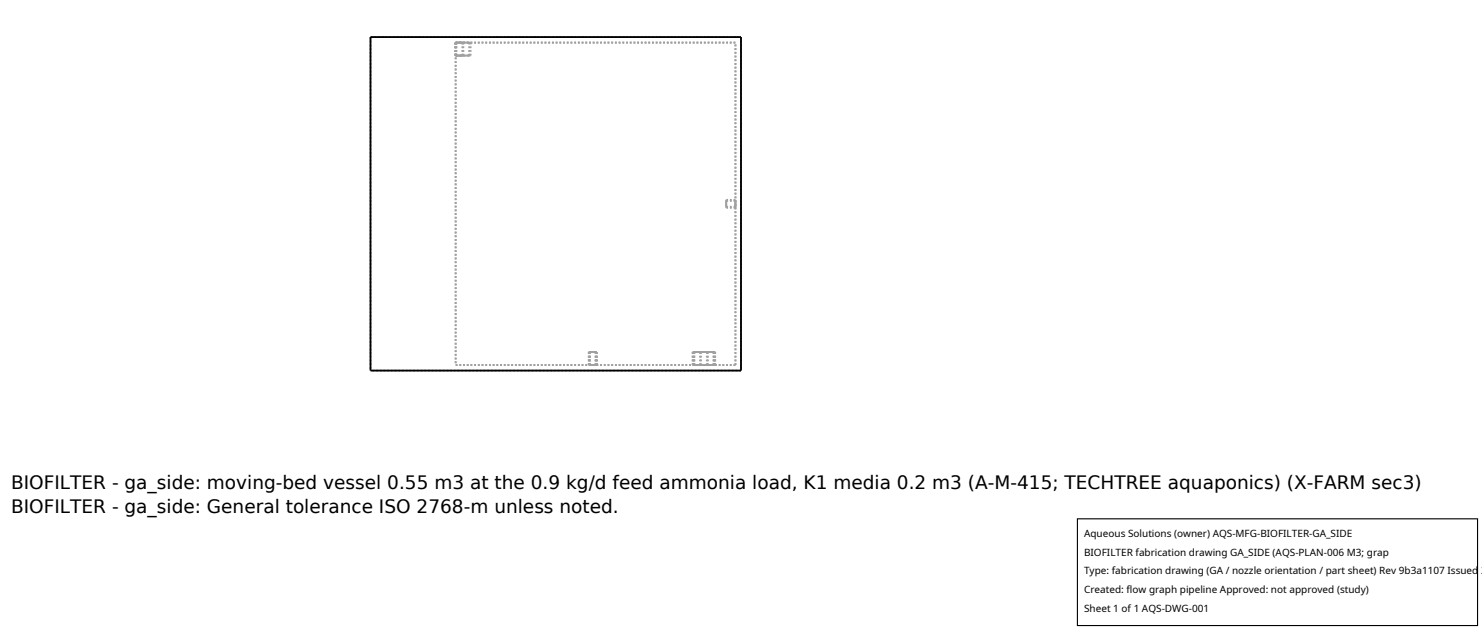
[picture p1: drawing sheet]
<svg xmlns="http://www.w3.org/2000/svg" width="212mm" height="90mm" viewBox="0 0 212 90" stroke-linecap="round" stroke-linejoin="round" font-family="sans-serif">
<defs><g id="words">
<g font-size="2.6">
<text x="1.6" y="69.8">BIOFILTER - ga_side: moving-bed vessel 0.55 m3 at the 0.9 kg/d feed ammonia load, K1 media 0.2 m3 (A-M-415; TECHTREE aquaponics) (X-FARM sec3)</text>
<text x="1.6" y="73.3">BIOFILTER - ga_side: General tolerance ISO 2768-m unless noted.</text>
</g>
<g font-size="1.4">
<text x="154.8" y="76.6">Aqueous Solutions (owner) AQS-MFG-BIOFILTER-GA_SIDE</text>
<text x="154.8" y="79.3">BIOFILTER fabrication drawing GA_SIDE (AQS-PLAN-006 M3; grap</text>
<text x="154.8" y="82">Type: fabrication drawing (GA / nozzle orientation / part sheet) Rev 9b3a1107 Issued 2</text>
<text x="154.8" y="84.7">Created: flow graph pipeline Approved: not approved (study)</text>
<text x="154.8" y="87.4">Sheet 1 of 1 AQS-DWG-001</text>
</g>
</g></defs>
<g fill="none" stroke="#a0a0a0" stroke-width=".26" stroke-dasharray=".3 .3" stroke-linecap="butt">
<path d="M52.9 5.3h52.9M52.9 5.3v47.6M65.1 6.1h39.9M65.1 6.1h1.1M65.1 6.1h2.1M65.1 6.1v46M65.1 7.9h2.1M65.1 6.1v1.8M65.1 7.9h1.9M65.1 6.1h1.9M65.1 7.9h1.1M65.2 7.9h.4"/>
<path d="M65.2 6.1h.8M65.2 6.1v1.8M65.6 7.9h.4M65.6 6.1h-.4M66 7.9h-.8M66 6.1h-.4M66 6.1v1.8M66.2 6.1h-1.1M66.2 7.9h-1.1M66.2 6.1v1.8M67 7.9h-1.9M67 6.1h-1.9"/>
<path d="M67 6.1v1.8M67.2 6.1h-2.1M67.2 7.9h-2.1M67.2 6.1v1.8M105.8 5.3v47.6M103.7 29.1v.6M103.7 29.7v-1.2M103.7 28.5v.6M103.7 29.1v.4M103.7 29.5v-.8M103.7 28.7v.4M105 29.1v-.6"/>
<path d="M105 28.5v1.2M105 29.7v-.6M105 29.1v-.4M105 28.7v.8M105 29.5v-.4M105 28.5h-1.3M105 29.7h-1.3M105 28.7h-1.3M105 29.5h-1.3M65.1 52.1h39.9M84.1 52.1h.6M84.1 50.3h1.1"/>
<path d="M84.1 52.1v-1.8M84.2 50.3h.9M84.2 52.1h.5M84.2 52.1v-1.8M84.7 52.1h.5M84.7 50.3h-.6M84.7 50.3h-.5M84.7 52.1h.4M85.1 50.3h-.4M85.1 52.1h-.9M85.1 52.1v-1.8M85.2 52.1h-1.1"/>
<path d="M85.2 50.3h-.5M85.2 52.1v-1.8M98.9 52.1h1.6M98.9 50.3h3.2M98.9 52.1v-1.8M99.2 50.3h2.7M99.2 52.1h1.3M99.2 52.1v-1.8M100 52.1h.5M100 50.3h1.1M100 52.1v-1.8M100.1 50.3h.9"/>
<path d="M100.1 52.1h.4M100.1 52.1v-1.8M100.5 52.1h1.6M100.5 52.1h.6M100.5 50.3h-.5M100.5 50.3h-.4M100.5 52.1h.5M100.5 50.3h-1.6M100.5 50.3h-1.3M100.5 52.1h1.4M101 50.3h-.5M101 52.1h-.9"/>
<path d="M101 52.1v-1.8M101.1 52.1h-1.1M101.1 50.3h-.6M101.1 52.1v-1.8M101.9 50.3h-1.4M101.9 52.1h-2.7M101.9 52.1v-1.8M102.1 52.1h-3.2M102.1 50.3h-1.6M102.1 52.1v-1.8M105 52.1v-46M105.8 52.9h-52.9"/>
</g>
<path d="M52.9 5.3h52.9v47.6h-52.9z" fill="none" stroke="#000" stroke-width=".26"/>
<path d="M153.9 74.1h57.1v15.2h-57.1z" fill="#fff" stroke="#000" stroke-width=".16"/>
<use href="#words"/>
</svg>
